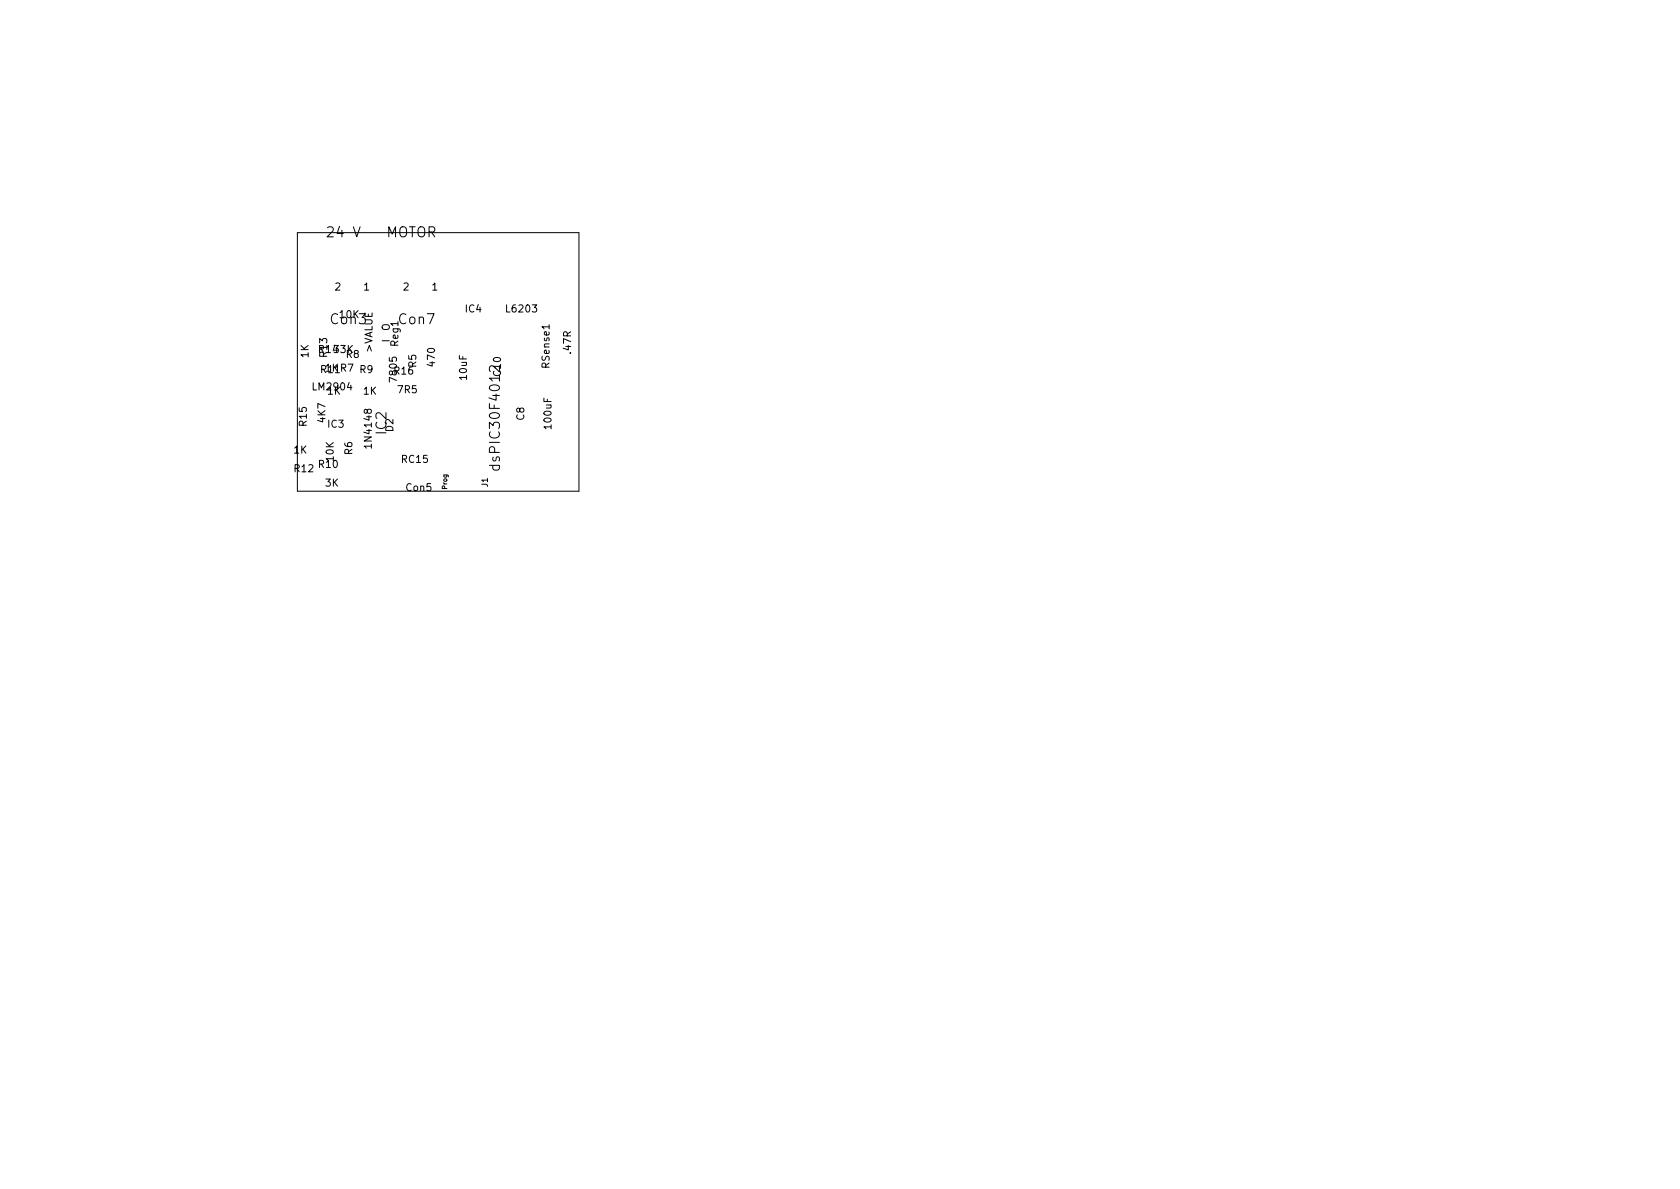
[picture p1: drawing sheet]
<svg xmlns="http://www.w3.org/2000/svg" width="297mm" height="210mm" viewBox="0 0 297 210" stroke-linecap="round" stroke-linejoin="round" font-family="sans-serif">
<defs><g id="words">
<g font-size="2.5">
<text x="58.2" y="42">24 V</text>
<text x="68.2" y="42">MOTOR</text>
<text x="58.5" y="57.3">Con3</text>
<text x="70.6" y="57.3">Con7</text>
<text x="68.3" y="76.7" transform="rotate(-90 68.3 76.7)">IC2</text>
<text x="88.4" y="82.3" transform="rotate(-90 88.4 82.3)">dsPIC30F4012</text>
</g>
<g font-size="1.8">
<text x="59.2" y="51.4">2</text>
<text x="64.3" y="51.4">1</text>
<text x="71.3" y="51.4">2</text>
<text x="76.4" y="51.4">1</text>
<text x="60.1" y="56.2">10K</text>
<text x="68.9" y="58.5" transform="rotate(-90 68.9 58.5)">O</text>
<text x="82.3" y="55.2">IC4</text>
<text x="89.7" y="55.2">L6203</text>
<text x="54.5" y="63.2" transform="rotate(-90 54.5 63.2)">1K</text>
<text x="56.4" y="62.4">R1433K</text>
<text x="56.8" y="66">R11R7 R9</text>
<text x="57.5" y="65.7">1K</text>
<text x="57.8" y="63.1" transform="rotate(-90 57.8 63.1)">R13</text>
<text x="61.2" y="63.3">R8</text>
<text x="65.8" y="62.2" transform="rotate(-90 65.8 62.2)">&gt;VALUE</text>
<text x="68.9" y="60.5" transform="rotate(-90 68.9 60.5)">I</text>
<text x="70.4" y="61.1" transform="rotate(-90 70.4 61.1)">Reg1</text>
<text x="73.6" y="64.9" transform="rotate(-90 73.6 64.9)">R5</text>
<text x="76.9" y="64.7" transform="rotate(-90 76.9 64.7)">470</text>
<text x="97.2" y="64.9" transform="rotate(-90 97.2 64.9)">RSense1</text>
<text x="101" y="62.4" transform="rotate(-90 101 62.4)">.47R</text>
<text x="55.5" y="69">LM2904</text>
<text x="57.9" y="69.8">1K</text>
<text x="64.3" y="69.8">1K</text>
<text x="69.8" y="66.2">R16</text>
<text x="70.2" y="67.3" transform="rotate(-90 70.2 67.3)">7805</text>
<text x="70.4" y="69.5">7R5</text>
<text x="82.5" y="67.1" transform="rotate(-90 82.5 67.1)">10uF</text>
<text x="88.6" y="66.4" transform="rotate(-90 88.6 66.4)">C10</text>
<text x="54.2" y="75.3" transform="rotate(-90 54.2 75.3)">R15</text>
<text x="57.5" y="74.6" transform="rotate(-90 57.5 74.6)">4K7</text>
<text x="58" y="75.6">IC3</text>
<text x="69.5" y="76.3" transform="rotate(-90 69.5 76.3)">D2</text>
<text x="92.7" y="74.3" transform="rotate(-90 92.7 74.3)">C8</text>
<text x="97.5" y="75.7" transform="rotate(-90 97.5 75.7)">100uF</text>
<text x="52" y="80.2">1K</text>
<text x="52.1" y="83.5">R12</text>
<text x="56.4" y="82.7">R10</text>
<text x="59" y="81.5" transform="rotate(-90 59 81.5)">10K</text>
<text x="62.3" y="80.4" transform="rotate(-90 62.3 80.4)">R6</text>
<text x="65.7" y="78.9" transform="rotate(-90 65.7 78.9)">1N4148</text>
<text x="71.1" y="81.8">RC15</text>
<text x="57.5" y="86">3K</text>
<text x="71.8" y="86.8">Con5</text>
</g>
<text font-size="1.4" x="86.2" y="86.1" transform="rotate(-90 86.2 86.1)">J1</text>
<text font-size="1.1" x="79" y="86.5" transform="rotate(-90 79 86.5)">Prog</text>
</g></defs>
<path d="M52.6 41.1h49.8v45.8h-49.8zM88.3 64.7v1.1l-1-1a.48 .48 0 0 0-.8 .2v.4l.2 .3M87.2 82.3l-.1 .5 .4 .3h.5l.2-.1v-.7" fill="none" stroke="#000" stroke-width=".18"/>
<use href="#words"/>
</svg>
